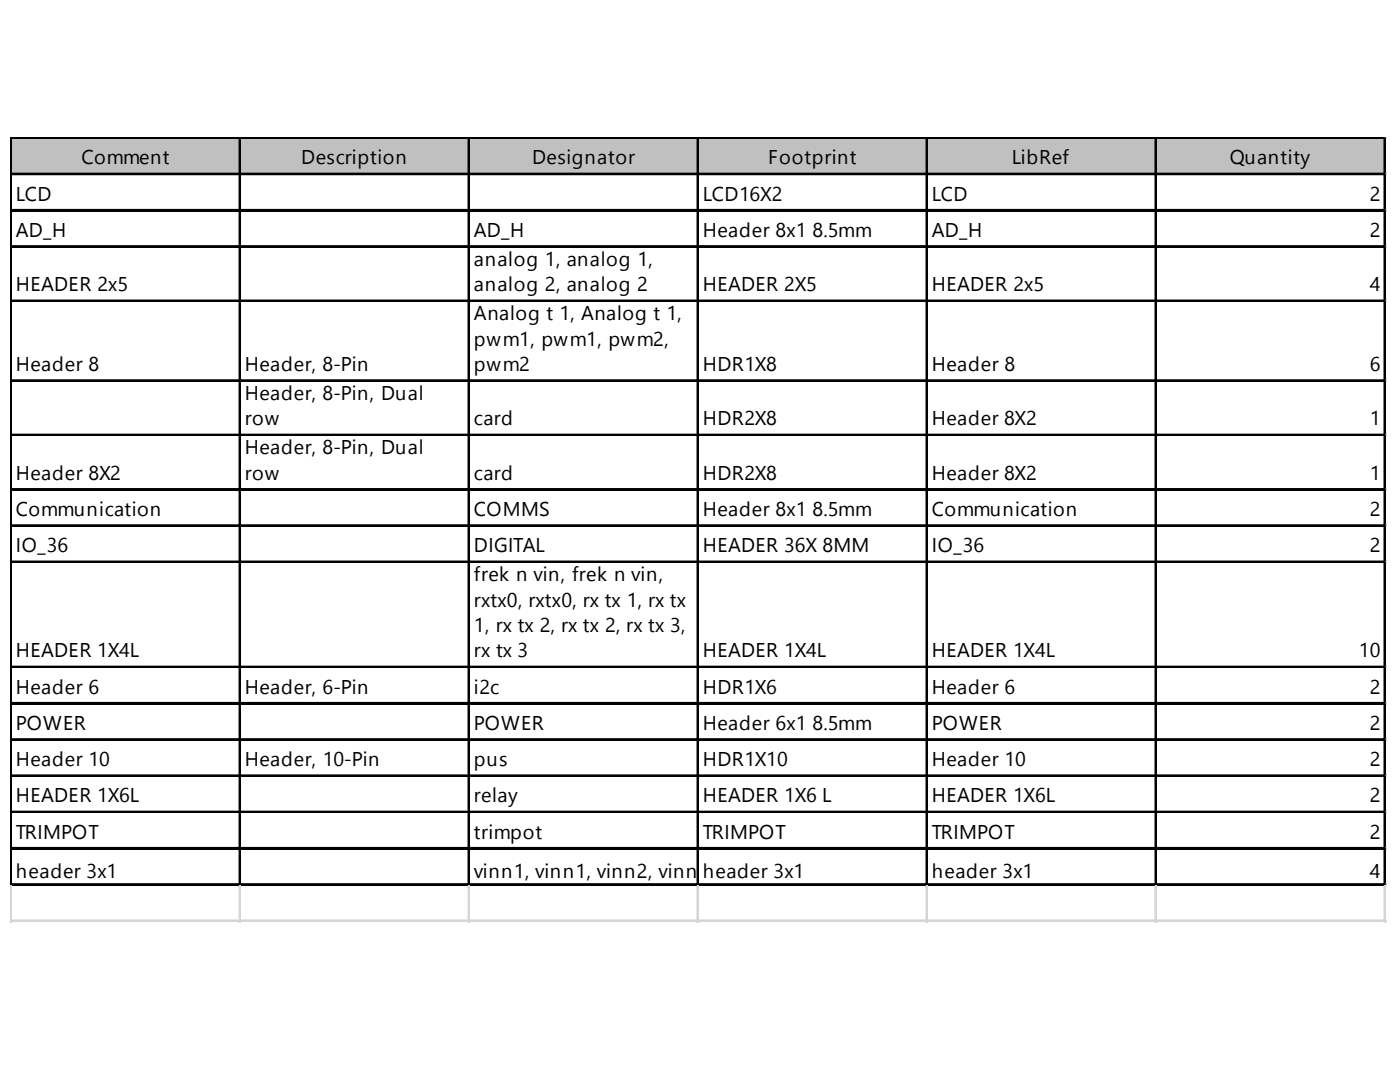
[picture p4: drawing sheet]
<svg xmlns="http://www.w3.org/2000/svg" width="271mm" height="206mm" viewBox="0 0 271 206" stroke-linecap="round" stroke-linejoin="round" font-family="sans-serif">
<defs><g id="words">
<g font-size="3.9">
<text x="15.7" y="31.8">Comment</text>
<text x="58.3" y="31.8">Description</text>
<text x="103" y="31.8">Designator</text>
<text x="148.7" y="31.8">Footprint</text>
<text x="195.8" y="31.8">LibRef</text>
<text x="238" y="31.8">Quantity</text>
<text x="3.1" y="38.8">LCD</text>
<text x="136" y="38.8">LCD16X2</text>
<text x="180.3" y="38.8">LCD</text>
<text x="265.1" y="38.8">2</text>
<text x="3.1" y="45.8">AD_H</text>
<text x="91.7" y="45.8">AD_H</text>
<text x="136" y="45.8">Header 8x1 8.5mm</text>
<text x="180.3" y="45.8">AD_H</text>
<text x="265.1" y="45.8">2</text>
<text x="91.7" y="51.4">analog 1, analog 1,</text>
<text x="3.1" y="56.3">HEADER 2x5</text>
<text x="91.7" y="56.3">analog 2, analog 2</text>
<text x="136" y="56.3">HEADER 2X5</text>
<text x="180.3" y="56.3">HEADER 2x5</text>
<text x="265.1" y="56.3">4</text>
<text x="91.7" y="61.9">Analog t 1, Analog t 1,</text>
<text x="3.1" y="71.7">Header 8</text>
<text x="47.4" y="71.7">Header, 8-Pin</text>
<text x="91.7" y="66.8">pwm1, pwm1, pwm2,</text>
<text x="91.7" y="71.7">pwm2</text>
<text x="136" y="71.7">HDR1X8</text>
<text x="180.3" y="71.7">Header 8</text>
<text x="265.1" y="71.7">6</text>
<text x="47.4" y="77.4">Header, 8-Pin, Dual</text>
<text x="47.4" y="82.3">row</text>
<text x="91.7" y="82.3">card</text>
<text x="136" y="82.3">HDR2X8</text>
<text x="180.3" y="82.3">Header 8X2</text>
<text x="265.1" y="82.3">1</text>
<text x="47.4" y="87.9">Header, 8-Pin, Dual</text>
<text x="3.1" y="92.8">Header 8X2</text>
<text x="47.4" y="92.8">row</text>
<text x="91.7" y="92.8">card</text>
<text x="136" y="92.8">HDR2X8</text>
<text x="180.3" y="92.8">Header 8X2</text>
<text x="265.1" y="92.8">1</text>
<text x="3.1" y="99.8">Communication</text>
<text x="91.7" y="99.8">COMMS</text>
<text x="136" y="99.8">Header 8x1 8.5mm</text>
<text x="180.3" y="99.8">Communication</text>
<text x="265.1" y="99.8">2</text>
<text x="3.1" y="106.8">IO_36</text>
<text x="91.7" y="106.8">DIGITAL</text>
<text x="136" y="106.8">HEADER 36X 8MM</text>
<text x="180.3" y="106.8">IO_36</text>
<text x="265.1" y="106.8">2</text>
<text x="91.7" y="112.4">frek n vin, frek n vin,</text>
<text x="91.7" y="117.3">rxtx0, rxtx0, rx tx 1, rx tx</text>
<text x="91.7" y="122.2">1, rx tx 2, rx tx 2, rx tx 3,</text>
<text x="3.1" y="127.1">HEADER 1X4L</text>
<text x="91.7" y="127.1">rx tx 3</text>
<text x="136" y="127.1">HEADER 1X4L</text>
<text x="180.3" y="127.1">HEADER 1X4L</text>
<text x="263" y="127.1">10</text>
<text x="3.1" y="134.2">Header 6</text>
<text x="47.4" y="134.2">Header, 6-Pin</text>
<text x="91.7" y="134.2">i2c</text>
<text x="136" y="134.2">HDR1X6</text>
<text x="180.3" y="134.2">Header 6</text>
<text x="265.1" y="134.2">2</text>
<text x="3.1" y="141.2">POWER</text>
<text x="91.7" y="141.2">POWER</text>
<text x="136" y="141.2">Header 6x1 8.5mm</text>
<text x="180.3" y="141.2">POWER</text>
<text x="265.1" y="141.2">2</text>
<text x="3.1" y="148.2">Header 10</text>
<text x="47.4" y="148.2">Header, 10-Pin</text>
<text x="91.7" y="148.2">pus</text>
<text x="136" y="148.2">HDR1X10</text>
<text x="180.3" y="148.2">Header 10</text>
<text x="265.1" y="148.2">2</text>
<text x="3.1" y="155.2">HEADER 1X6L</text>
<text x="91.7" y="155.2">relay</text>
<text x="136" y="155.2">HEADER 1X6 L</text>
<text x="180.3" y="155.2">HEADER 1X6L</text>
<text x="265.1" y="155.2">2</text>
<text x="3.1" y="162.2">TRIMPOT</text>
<text x="91.7" y="162.2">trimpot</text>
<text x="136" y="162.2">TRIMPOT</text>
<text x="180.3" y="162.2">TRIMPOT</text>
<text x="265.1" y="162.2">2</text>
<text x="3.1" y="169.9">header 3x1</text>
<text x="91.7" y="169.9">vinn1, vinn1, vinn2, vinn</text>
<text x="135.2" y="169.9">2header 3x1</text>
<text x="180.3" y="169.9">header 3x1</text>
<text x="265.1" y="169.9">4</text>
</g>
</g></defs>
<path d="M2.3 26.9h266v7h-266z" fill="#c0c0c0"/>
<g fill="none" stroke="#000" stroke-width=".35">
<path d="M2 26.6v144.8M2.2 26.6v144.8M2.4 26.6h265.9M2.4 26.7h265.9M2.4 33.6h265.9M2.4 33.8h265.9M46.3 26.9v144.5M46.5 26.9v144.5M90.7 26.9v144.5M90.8 26.9v144.5M135 26.9v144.5M135.1 26.9v144.5"/>
<path d="M179.3 26.9v144.5M179.5 26.9v144.5M223.6 26.9v144.5M223.8 26.9v144.5M267.9 26.9v144.5M268.1 26.9v144.5M2.4 40.6h265.9M2.4 40.8h265.9M2.4 47.6h265.9M2.4 47.8h265.9M2.4 58.1h265.9M2.4 58.3h265.9"/>
<path d="M2.4 73.5h265.9M2.4 73.7h265.9M2.4 84.1h265.9M2.4 84.2h265.9M2.4 94.6h265.9M2.4 94.8h265.9M2.4 101.6h265.9M2.4 101.8h265.9M2.4 108.6h265.9M2.4 108.8h265.9M2.4 128.9h265.9M2.4 129.1h265.9"/>
<path d="M2.4 136h265.9M2.4 136.1h265.9M2.4 143h265.9M2.4 143.1h265.9M2.4 150h265.9M2.4 150.2h265.9M2.4 157h265.9M2.4 157.2h265.9M2.4 164h265.9M2.4 164.2h265.9M2.4 171h265.9M2.4 171.2h265.9"/>
</g>
<g fill="none" stroke="#d4d4d4" stroke-width=".35">
<path d="M268.3 26.6h.1M2 171.4v7M2.2 171.4v7M46.3 171.4v7M46.5 171.4v7M90.7 171.4v7M90.8 171.4v7M135 171.4v7M135.1 171.4v7M179.3 171.4v7M179.5 171.4v7M223.6 171.4v7"/>
<path d="M223.8 171.4v7M267.9 171.4v7M268.1 171.4v7"/>
</g>
<path d="M268.3 26.6v.3z" fill="#d4d4d4"/>
<path d="M268.3 33.6h.1" fill="none" stroke="#d4d4d4" stroke-width=".35"/>
<path d="M268.3 33.6v.3z" fill="#d4d4d4"/>
<path d="M268.3 40.6h.1" fill="none" stroke="#d4d4d4" stroke-width=".35"/>
<path d="M268.3 40.6v.3z" fill="#d4d4d4"/>
<path d="M268.3 47.6h.1" fill="none" stroke="#d4d4d4" stroke-width=".35"/>
<path d="M268.3 47.6v.4z" fill="#d4d4d4"/>
<path d="M268.3 58.1h.1" fill="none" stroke="#d4d4d4" stroke-width=".35"/>
<path d="M268.3 58.1v.4z" fill="#d4d4d4"/>
<path d="M268.3 73.5h.1" fill="none" stroke="#d4d4d4" stroke-width=".35"/>
<path d="M268.3 73.5v.4z" fill="#d4d4d4"/>
<path d="M268.3 84.1h.1" fill="none" stroke="#d4d4d4" stroke-width=".35"/>
<path d="M268.3 84.1v.3z" fill="#d4d4d4"/>
<path d="M268.3 94.6h.1" fill="none" stroke="#d4d4d4" stroke-width=".35"/>
<path d="M268.3 94.6v.3z" fill="#d4d4d4"/>
<path d="M268.3 101.6h.1" fill="none" stroke="#d4d4d4" stroke-width=".35"/>
<path d="M268.3 101.6v.3z" fill="#d4d4d4"/>
<path d="M268.3 108.6h.1" fill="none" stroke="#d4d4d4" stroke-width=".35"/>
<path d="M268.3 108.6v.4z" fill="#d4d4d4"/>
<path d="M268.3 128.9h.1" fill="none" stroke="#d4d4d4" stroke-width=".35"/>
<path d="M268.3 128.9v.4z" fill="#d4d4d4"/>
<path d="M268.3 136h.1" fill="none" stroke="#d4d4d4" stroke-width=".35"/>
<path d="M268.3 136v.3z" fill="#d4d4d4"/>
<path d="M268.3 143h.1" fill="none" stroke="#d4d4d4" stroke-width=".35"/>
<path d="M268.3 143v.3z" fill="#d4d4d4"/>
<path d="M268.3 150h.1" fill="none" stroke="#d4d4d4" stroke-width=".35"/>
<path d="M268.3 150v.3z" fill="#d4d4d4"/>
<path d="M268.3 157h.1" fill="none" stroke="#d4d4d4" stroke-width=".35"/>
<path d="M268.3 157v.3z" fill="#d4d4d4"/>
<path d="M268.3 164h.1" fill="none" stroke="#d4d4d4" stroke-width=".35"/>
<path d="M268.3 164v.4z" fill="#d4d4d4"/>
<path d="M268.3 171h.1" fill="none" stroke="#d4d4d4" stroke-width=".35"/>
<path d="M268.3 171v.4z" fill="#d4d4d4"/>
<path d="M2 178h266.3M2 178.2h266.3" fill="none" stroke="#d4d4d4" stroke-width=".35"/>
<use href="#words"/>
</svg>
